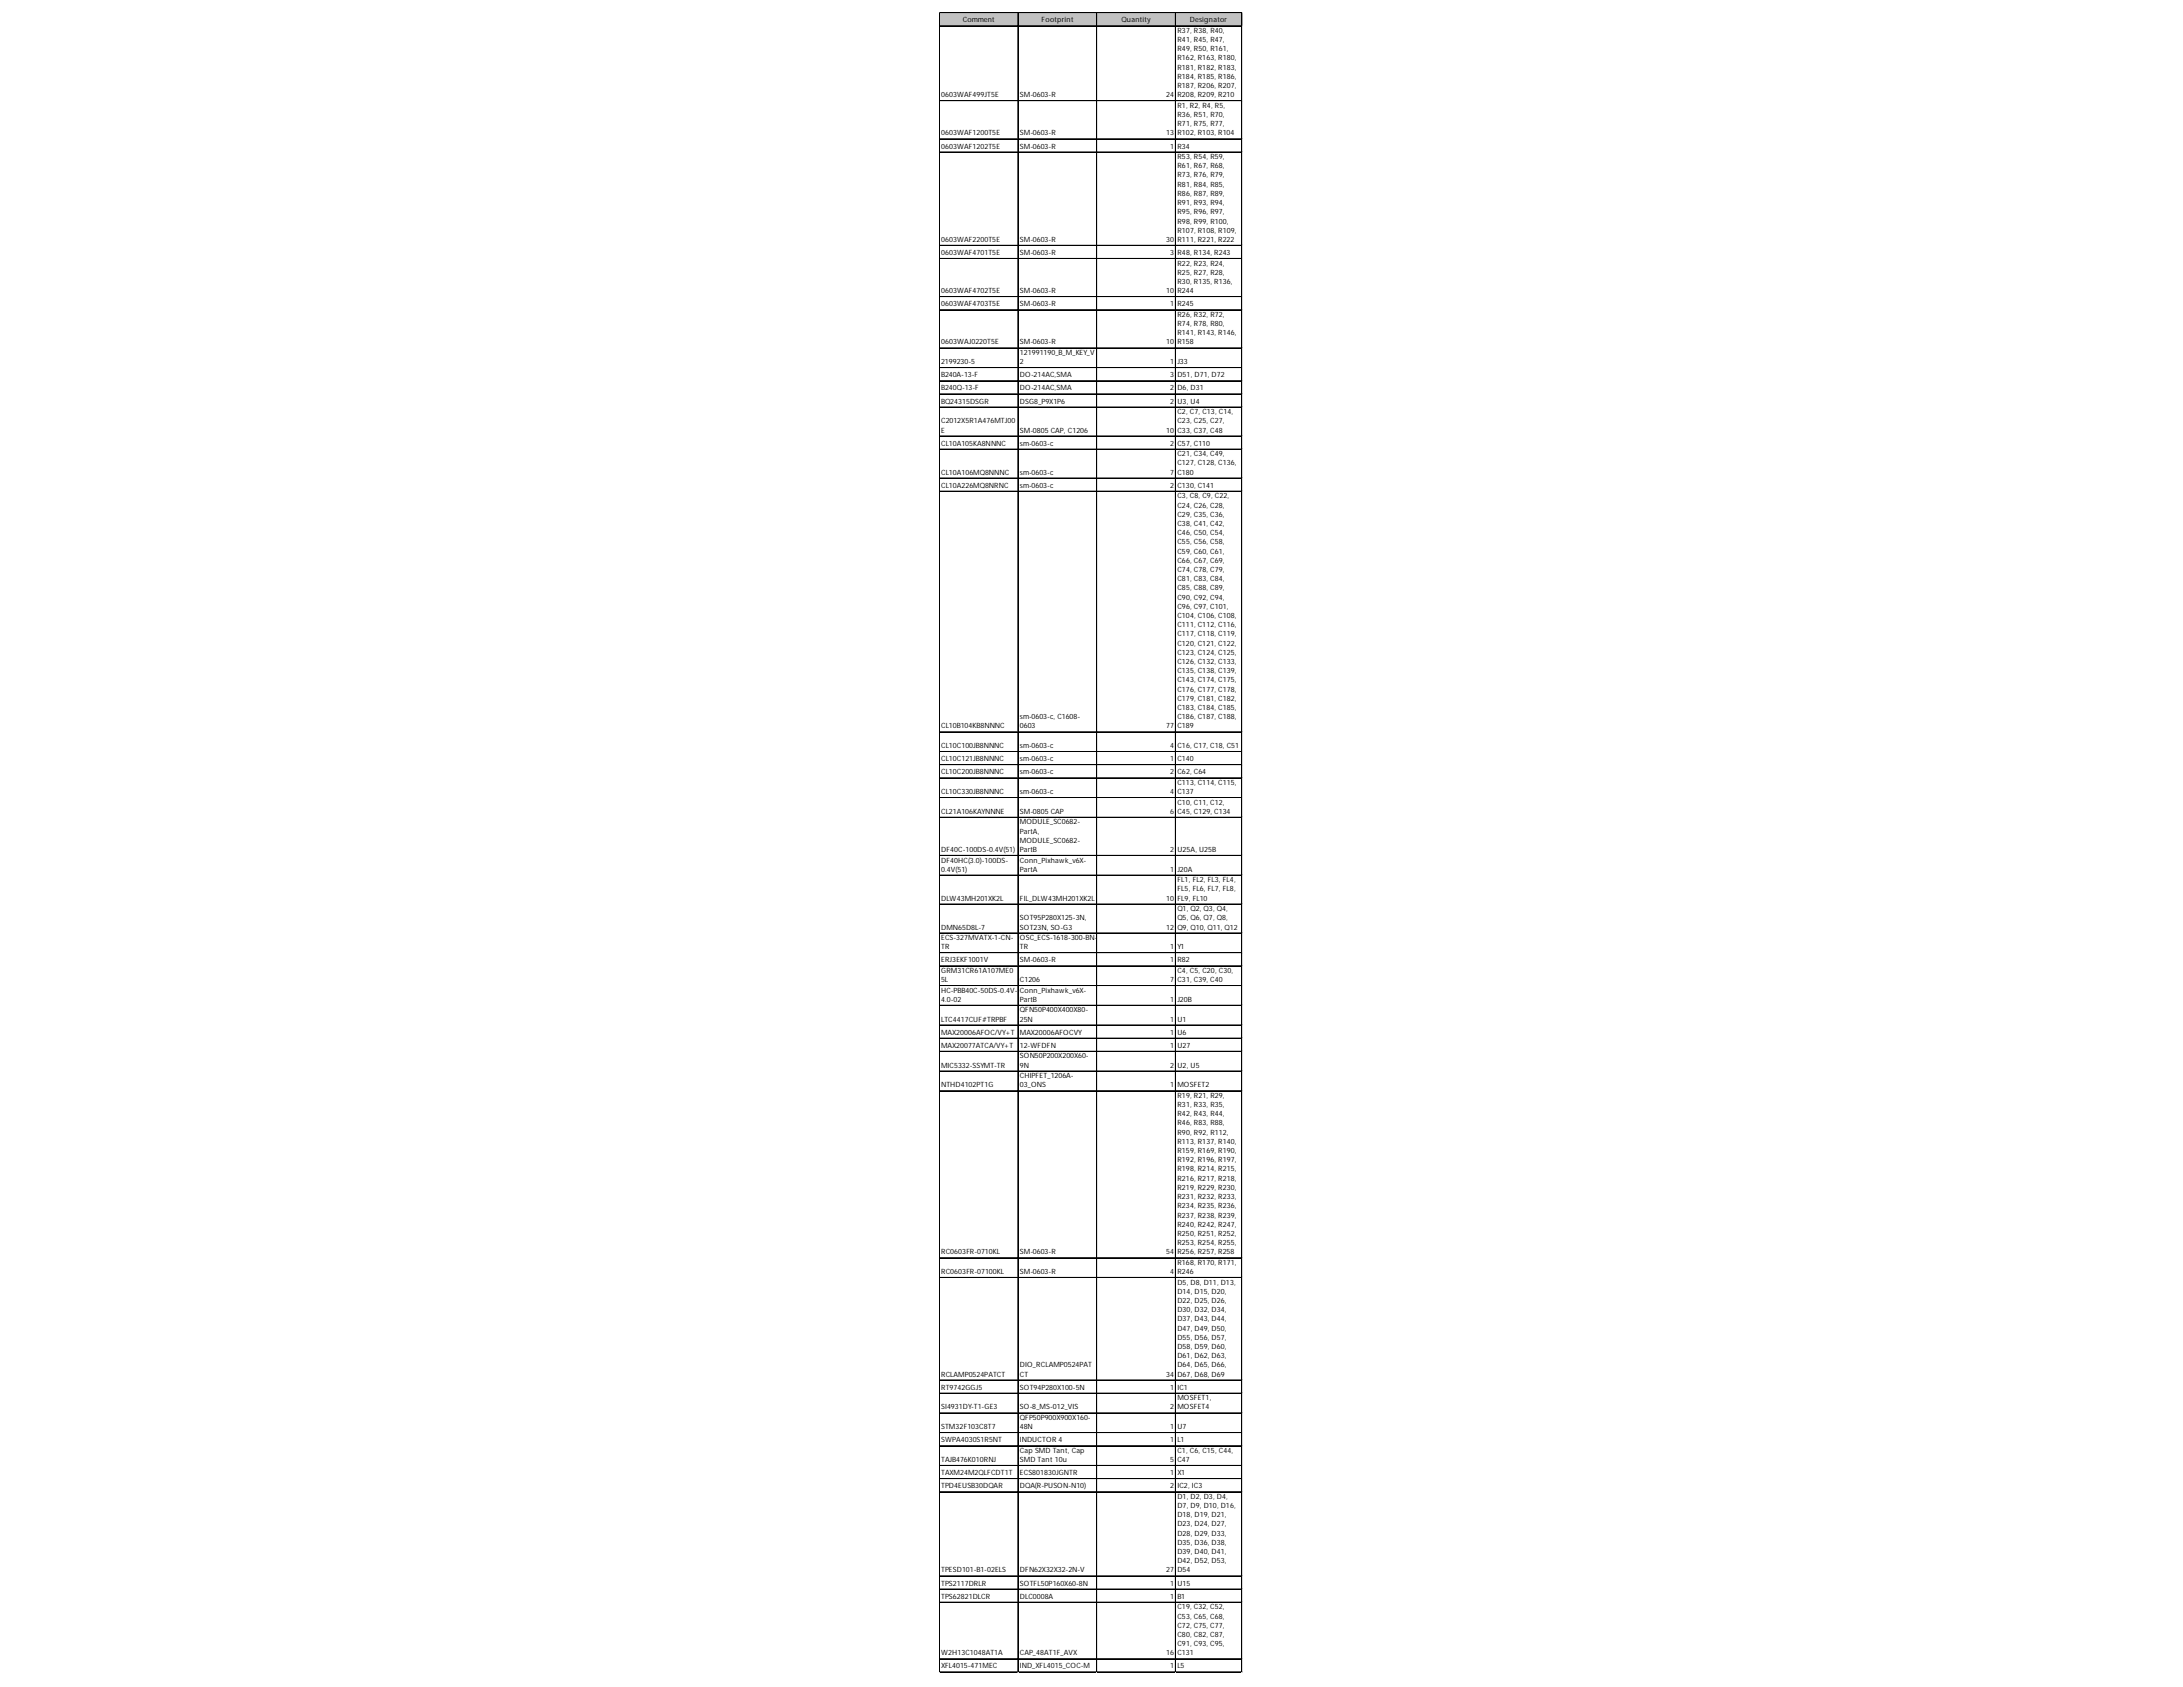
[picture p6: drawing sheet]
<svg xmlns="http://www.w3.org/2000/svg" width="279mm" height="216mm" viewBox="0 0 279 216" stroke-linecap="round" stroke-linejoin="round" font-family="sans-serif">
<defs><g id="words">
<g font-size=".9">
<text x="123.2" y="2.9">Comment</text>
<text x="133.3" y="2.9">Footprint</text>
<text x="143.5" y="2.9">Quantity</text>
<text x="150.7" y="4.2">R37, R38, R40,</text>
<text x="150.7" y="5.4">R41, R45, R47,</text>
<text x="152.3" y="2.9">Designator</text>
<text x="150.7" y="6.6">R49, R50, R161,</text>
<text x="150.7" y="7.7">R162, R163, R180,</text>
<text x="150.7" y="8.9">R181, R182, R183,</text>
<text x="150.7" y="10.1">R184, R185, R186,</text>
<text x="150.7" y="11.3">R187, R206, R207,</text>
<text x="120.4" y="12.5">0603WAF499JT5E</text>
<text x="120.4" y="17.3">0603WAF1200T5E</text>
<text x="130.5" y="12.5">SM-0603-R</text>
<text x="130.5" y="17.3">SM-0603-R</text>
<text x="149.3" y="12.5">24</text>
<text x="149.3" y="17.3">13</text>
<text x="150.7" y="12.5">R208, R209, R210</text>
<text x="150.7" y="13.8">R1, R2, R4, R5,</text>
<text x="150.7" y="15">R36, R51, R70,</text>
<text x="150.7" y="16.2">R71, R75, R77,</text>
<text x="150.7" y="17.3">R102, R103, R104</text>
<text x="120.4" y="19">0603WAF1202T5E</text>
<text x="130.5" y="19">SM-0603-R</text>
<text x="149.8" y="19">1</text>
<text x="150.7" y="19">R34</text>
<text x="150.7" y="20.4">R53, R54, R59,</text>
<text x="150.7" y="21.5">R61, R67, R68,</text>
<text x="150.7" y="22.7">R73, R76, R79,</text>
<text x="150.7" y="23.9">R81, R84, R85,</text>
<text x="150.7" y="25.1">R86, R87, R89,</text>
<text x="150.7" y="26.2">R91, R93, R94,</text>
<text x="150.7" y="27.4">R95, R96, R97,</text>
<text x="150.7" y="28.6">R98, R99, R100,</text>
<text x="150.7" y="29.8">R107, R108, R109,</text>
<text x="120.4" y="31">0603WAF2200T5E</text>
<text x="120.4" y="32.6">0603WAF4701T5E</text>
<text x="130.5" y="31">SM-0603-R</text>
<text x="130.5" y="32.6">SM-0603-R</text>
<text x="149.3" y="31">30</text>
<text x="149.8" y="32.6">3</text>
<text x="150.7" y="31">R111, R221, R222</text>
<text x="150.7" y="32.6">R48, R134, R243</text>
<text x="150.7" y="34">R22, R23, R24,</text>
<text x="150.7" y="35.2">R25, R27, R28,</text>
<text x="120.4" y="37.5">0603WAF4702T5E</text>
<text x="120.4" y="39.2">0603WAF4703T5E</text>
<text x="130.5" y="37.5">SM-0603-R</text>
<text x="130.5" y="39.2">SM-0603-R</text>
<text x="149.3" y="37.5">10</text>
<text x="149.8" y="39.2">1</text>
<text x="150.7" y="36.3">R30, R135, R136,</text>
<text x="150.7" y="37.5">R244</text>
<text x="150.7" y="39.2">R245</text>
<text x="150.7" y="40.6">R26, R32, R72,</text>
<text x="150.7" y="41.7">R74, R78, R80,</text>
<text x="120.4" y="44.1">0603WAJ0220T5E</text>
<text x="120.4" y="46.6">2199230-5</text>
<text x="130.5" y="44.1">SM-0603-R</text>
<text x="130.5" y="45.4">121991190_B_M_KEY_V</text>
<text x="130.5" y="46.6">2</text>
<text x="149.3" y="44.1">10</text>
<text x="149.8" y="46.6">1</text>
<text x="150.7" y="42.9">R141, R143, R146,</text>
<text x="150.7" y="44.1">R158</text>
<text x="150.7" y="46.6">J33</text>
<text x="120.4" y="48.3">B240A-13-F</text>
<text x="120.4" y="50">B240Q-13-F</text>
<text x="120.4" y="51.7">BQ24315DSGR</text>
<text x="130.5" y="48.3">DO-214AC,SMA</text>
<text x="130.5" y="50">DO-214AC,SMA</text>
<text x="130.5" y="51.7">DSG8_P9X1P6</text>
<text x="149.8" y="48.3">3</text>
<text x="149.8" y="50">2</text>
<text x="149.8" y="51.7">2</text>
<text x="150.7" y="48.3">D51, D71, D72</text>
<text x="150.7" y="50">D6, D31</text>
<text x="150.7" y="51.7">U3, U4</text>
<text x="150.7" y="53">C2, C7, C13, C14,</text>
<text x="120.4" y="54.2">C2012X5R1A476MTJ00</text>
<text x="120.4" y="55.4">E</text>
<text x="120.4" y="57">CL10A105KA8NNNC</text>
<text x="130.5" y="55.4">SM-0805 CAP, C1206</text>
<text x="130.5" y="57">sm-0603-c</text>
<text x="149.3" y="55.4">10</text>
<text x="149.8" y="57">2</text>
<text x="150.7" y="54.2">C23, C25, C27,</text>
<text x="150.7" y="55.4">C33, C37, C48</text>
<text x="150.7" y="57">C57, C110</text>
<text x="150.7" y="58.4">C21, C34, C49,</text>
<text x="150.7" y="59.6">C127, C128, C136,</text>
<text x="120.4" y="60.7">CL10A106MQ8NNNC</text>
<text x="120.4" y="62.4">CL10A226MQ8NRNC</text>
<text x="130.5" y="60.7">sm-0603-c</text>
<text x="130.5" y="62.4">sm-0603-c</text>
<text x="149.8" y="60.7">7</text>
<text x="149.8" y="62.4">2</text>
<text x="150.7" y="60.7">C180</text>
<text x="150.7" y="62.4">C130, C141</text>
<text x="150.7" y="63.8">C3, C8, C9, C22,</text>
<text x="150.7" y="65">C24, C26, C28,</text>
<text x="150.7" y="66.1">C29, C35, C36,</text>
<text x="150.7" y="67.3">C38, C41, C42,</text>
<text x="150.7" y="68.5">C46, C50, C54,</text>
<text x="150.7" y="69.7">C55, C56, C58,</text>
<text x="150.7" y="70.8">C59, C60, C61,</text>
<text x="150.7" y="72">C66, C67, C69,</text>
<text x="150.7" y="73.2">C74, C78, C79,</text>
<text x="150.7" y="74.4">C81, C83, C84,</text>
<text x="150.7" y="75.6">C85, C88, C89,</text>
<text x="150.7" y="76.7">C90, C92, C94,</text>
<text x="150.7" y="77.9">C96, C97, C101,</text>
<text x="150.7" y="79.1">C104, C106, C108,</text>
<text x="150.7" y="80.3">C111, C112, C116,</text>
<text x="150.7" y="81.4">C117, C118, C119,</text>
<text x="150.7" y="82.6">C120, C121, C122,</text>
<text x="150.7" y="83.8">C123, C124, C125,</text>
<text x="150.7" y="85">C126, C132, C133,</text>
<text x="150.7" y="86.2">C135, C138, C139,</text>
<text x="150.7" y="87.3">C143, C174, C175,</text>
<text x="150.7" y="88.5">C176, C177, C178,</text>
<text x="150.7" y="89.7">C179, C181, C182,</text>
<text x="120.4" y="93.2">CL10B104KB8NNNC</text>
<text x="120.4" y="95.7">CL10C100JB8NNNC</text>
<text x="130.5" y="92">sm-0603-c, C1608-</text>
<text x="130.5" y="93.2">0603</text>
<text x="130.5" y="95.7">sm-0603-c</text>
<text x="149.3" y="93.2">77</text>
<text x="149.8" y="95.7">4</text>
<text x="150.7" y="90.9">C183, C184, C185,</text>
<text x="150.7" y="92">C186, C187, C188,</text>
<text x="150.7" y="93.2">C189</text>
<text x="150.7" y="95.7">C16, C17, C18, C51</text>
<text x="120.4" y="97.4">CL10C121JB8NNNC</text>
<text x="120.4" y="99.1">CL10C200JB8NNNC</text>
<text x="120.4" y="101.6">CL10C330JB8NNNC</text>
<text x="130.5" y="97.4">sm-0603-c</text>
<text x="130.5" y="99.1">sm-0603-c</text>
<text x="130.5" y="101.6">sm-0603-c</text>
<text x="149.8" y="97.4">1</text>
<text x="149.8" y="99.1">2</text>
<text x="149.8" y="101.6">4</text>
<text x="150.7" y="97.4">C140</text>
<text x="150.7" y="99.1">C62, C64</text>
<text x="150.7" y="100.5">C113, C114, C115,</text>
<text x="150.7" y="101.6">C137</text>
<text x="120.4" y="104.2">CL21A106KAYNNNE</text>
<text x="130.5" y="104.2">SM-0805 CAP</text>
<text x="130.5" y="105.5">MODULE_SC0682-</text>
<text x="130.5" y="106.7">PartA,</text>
<text x="130.5" y="107.9">MODULE_SC0682-</text>
<text x="149.8" y="104.2">6</text>
<text x="150.7" y="103">C10, C11, C12,</text>
<text x="150.7" y="104.2">C45, C129, C134</text>
<text x="120.4" y="109">DF40C-100DS-0.4V(51)</text>
<text x="120.4" y="110.4">DF40HC(3.0)-100DS-</text>
<text x="120.4" y="111.6">0.4V(51)</text>
<text x="130.5" y="109">PartB</text>
<text x="130.5" y="110.4">Conn_Pixhawk_v6X-</text>
<text x="130.5" y="111.6">PartA</text>
<text x="149.8" y="109">2</text>
<text x="149.8" y="111.6">1</text>
<text x="150.7" y="109">U25A, U25B</text>
<text x="150.7" y="111.6">J20A</text>
<text x="150.7" y="112.9">FL1, FL2, FL3, FL4,</text>
<text x="120.4" y="115.3">DLW43MH201XK2L</text>
<text x="120.4" y="119">DMN65D8L-7</text>
<text x="130.5" y="115.3">FIL_DLW43MH201XK2L</text>
<text x="130.5" y="117.8">SOT95P280X125-3N,</text>
<text x="130.5" y="119">SOT23N, SO-G3</text>
<text x="149.3" y="115.3">10</text>
<text x="149.3" y="119">12</text>
<text x="150.7" y="114.1">FL5, FL6, FL7, FL8,</text>
<text x="150.7" y="115.3">FL9, FL10</text>
<text x="150.7" y="116.6">Q1, Q2, Q3, Q4,</text>
<text x="150.7" y="117.8">Q5, Q6, Q7, Q8,</text>
<text x="150.7" y="119">Q9, Q10, Q11, Q12</text>
<text x="120.4" y="120.3">ECS-327MVATX-1-CN-</text>
<text x="120.4" y="121.5">TR</text>
<text x="120.4" y="123.2">ERJ3EKF1001V</text>
<text x="120.4" y="124.5">GRM31CR61A107ME0</text>
<text x="120.4" y="125.7">5L</text>
<text x="130.5" y="120.3">OSC_ECS-1618-300-BN-</text>
<text x="130.5" y="121.5">TR</text>
<text x="130.5" y="123.2">SM-0603-R</text>
<text x="130.5" y="125.7">C1206</text>
<text x="149.8" y="121.5">1</text>
<text x="149.8" y="123.2">1</text>
<text x="149.8" y="125.7">7</text>
<text x="150.7" y="121.5">Y1</text>
<text x="150.7" y="123.2">R82</text>
<text x="150.7" y="124.5">C4, C5, C20, C30,</text>
<text x="150.7" y="125.7">C31, C39, C40</text>
<text x="120.4" y="127">HC-PBB40C-50DS-0.4V-</text>
<text x="120.4" y="128.2">4.0-02</text>
<text x="120.4" y="130.7">LTC4417CUF#TRPBF</text>
<text x="130.5" y="127">Conn_Pixhawk_v6X-</text>
<text x="130.5" y="128.2">PartB</text>
<text x="130.5" y="129.6">QFN50P400X400X80-</text>
<text x="130.5" y="130.7">25N</text>
<text x="149.8" y="128.2">1</text>
<text x="149.8" y="130.7">1</text>
<text x="150.7" y="128.2">J20B</text>
<text x="150.7" y="130.7">U1</text>
<text x="120.4" y="132.4">MAX20006AFOC/VY+T</text>
<text x="120.4" y="134.1">MAX20077ATCA/VY+T</text>
<text x="120.4" y="136.6">MIC5332-SSYMT-TR</text>
<text x="130.5" y="132.4">MAX20006AFOCVY</text>
<text x="130.5" y="134.1">12-WFDFN</text>
<text x="130.5" y="135.5">SON50P200X200X60-</text>
<text x="130.5" y="136.6">9N</text>
<text x="130.5" y="138">CHIPFET_1206A-</text>
<text x="149.8" y="132.4">1</text>
<text x="149.8" y="134.1">1</text>
<text x="149.8" y="136.6">2</text>
<text x="150.7" y="132.4">U6</text>
<text x="150.7" y="134.1">U27</text>
<text x="150.7" y="136.6">U2, U5</text>
<text x="120.4" y="139.2">NTHD4102PT1G</text>
<text x="130.5" y="139.2">03_ONS</text>
<text x="149.8" y="139.2">1</text>
<text x="150.7" y="139.2">MOSFET2</text>
<text x="150.7" y="140.5">R19, R21, R29,</text>
<text x="150.7" y="141.7">R31, R33, R35,</text>
<text x="150.7" y="142.9">R42, R43, R44,</text>
<text x="150.7" y="144">R46, R83, R88,</text>
<text x="150.7" y="145.2">R90, R92, R112,</text>
<text x="150.7" y="146.4">R113, R137, R140,</text>
<text x="150.7" y="147.6">R159, R169, R190,</text>
<text x="150.7" y="148.7">R192, R196, R197,</text>
<text x="150.7" y="149.9">R198, R214, R215,</text>
<text x="150.7" y="151.1">R216, R217, R218,</text>
<text x="150.7" y="152.3">R219, R229, R230,</text>
<text x="150.7" y="153.5">R231, R232, R233,</text>
<text x="150.7" y="154.6">R234, R235, R236,</text>
<text x="150.7" y="155.8">R237, R238, R239,</text>
<text x="120.4" y="160.5">RC0603FR-0710KL</text>
<text x="130.5" y="160.5">SM-0603-R</text>
<text x="149.3" y="160.5">54</text>
<text x="150.7" y="157">R240, R242, R247,</text>
<text x="150.7" y="158.2">R250, R251, R252,</text>
<text x="150.7" y="159.3">R253, R254, R255,</text>
<text x="150.7" y="160.5">R256, R257, R258</text>
<text x="150.7" y="161.9">R168, R170, R171,</text>
<text x="120.4" y="163">RC0603FR-07100KL</text>
<text x="130.5" y="163">SM-0603-R</text>
<text x="149.8" y="163">4</text>
<text x="150.7" y="163">R246</text>
<text x="150.7" y="164.4">D5, D8, D11, D13,</text>
<text x="150.7" y="165.6">D14, D15, D20,</text>
<text x="150.7" y="166.8">D22, D25, D26,</text>
<text x="150.7" y="167.9">D30, D32, D34,</text>
<text x="150.7" y="169.1">D37, D43, D44,</text>
<text x="150.7" y="170.3">D47, D49, D50,</text>
<text x="150.7" y="171.5">D55, D56, D57,</text>
<text x="150.7" y="172.6">D58, D59, D60,</text>
<text x="150.7" y="173.8">D61, D62, D63,</text>
<text x="120.4" y="176.2">RCLAMP0524PATCT</text>
<text x="120.4" y="177.9">RT9742GGJ5</text>
<text x="130.5" y="175">DIO_RCLAMP0524PAT</text>
<text x="130.5" y="176.2">CT</text>
<text x="130.5" y="177.9">SOT94P280X100-5N</text>
<text x="149.3" y="176.2">34</text>
<text x="149.8" y="177.9">1</text>
<text x="150.7" y="175">D64, D65, D66,</text>
<text x="150.7" y="176.2">D67, D68, D69</text>
<text x="150.7" y="177.9">IC1</text>
<text x="150.7" y="179.2">MOSFET1,</text>
<text x="120.4" y="180.4">SI4931DY-T1-GE3</text>
<text x="120.4" y="182.9">STM32F103C8T7</text>
<text x="120.4" y="184.6">SWPA4030S1R5NT</text>
<text x="130.5" y="180.4">SO-8_MS-012_VIS</text>
<text x="130.5" y="181.7">QFP50P900X900X160-</text>
<text x="130.5" y="182.9">48N</text>
<text x="130.5" y="184.6">INDUCTOR 4</text>
<text x="130.5" y="185.9">Cap SMD Tant, Cap</text>
<text x="149.8" y="180.4">2</text>
<text x="149.8" y="182.9">1</text>
<text x="149.8" y="184.6">1</text>
<text x="150.7" y="180.4">MOSFET4</text>
<text x="150.7" y="182.9">U7</text>
<text x="150.7" y="184.6">L1</text>
<text x="150.7" y="185.9">C1, C6, C15, C44,</text>
<text x="120.4" y="187.1">TAJB476K010RNJ</text>
<text x="120.4" y="188.8">TAXM24M2QLFCDT1T</text>
<text x="120.4" y="190.5">TPD4EUSB30DQAR</text>
<text x="130.5" y="187.1">SMD Tant 10u</text>
<text x="130.5" y="188.8">ECS801830JGNTR</text>
<text x="130.5" y="190.5">DQA(R-PUSON-N10)</text>
<text x="149.8" y="187.1">5</text>
<text x="149.8" y="188.8">1</text>
<text x="149.8" y="190.5">2</text>
<text x="150.7" y="187.1">C47</text>
<text x="150.7" y="188.8">X1</text>
<text x="150.7" y="190.5">IC2, IC3</text>
<text x="150.7" y="191.8">D1, D2, D3, D4,</text>
<text x="150.7" y="193">D7, D9, D10, D16,</text>
<text x="150.7" y="194.2">D18, D19, D21,</text>
<text x="150.7" y="195.4">D23, D24, D27,</text>
<text x="150.7" y="196.5">D28, D29, D33,</text>
<text x="150.7" y="197.7">D35, D36, D38,</text>
<text x="120.4" y="201.2">TPESD101-B1-02ELS</text>
<text x="120.4" y="202.9">TPS2117DRLR</text>
<text x="130.5" y="201.2">DFN62X32X32-2N-V</text>
<text x="130.5" y="202.9">SOTFL50P160X60-8N</text>
<text x="149.3" y="201.2">27</text>
<text x="149.8" y="202.9">1</text>
<text x="150.7" y="198.9">D39, D40, D41,</text>
<text x="150.7" y="200.1">D42, D52, D53,</text>
<text x="150.7" y="201.2">D54</text>
<text x="150.7" y="202.9">U15</text>
<text x="120.4" y="204.6">TPS62821DLCR</text>
<text x="130.5" y="204.6">DLC0008A</text>
<text x="149.8" y="204.6">1</text>
<text x="150.7" y="204.6">B1</text>
<text x="150.7" y="206">C19, C32, C52,</text>
<text x="150.7" y="207.1">C53, C65, C68,</text>
<text x="150.7" y="208.3">C72, C75, C77,</text>
<text x="150.7" y="209.5">C80, C82, C87,</text>
<text x="120.4" y="211.8">W2H13C1048AT1A</text>
<text x="120.4" y="213.5">XFL4015-471MEC</text>
<text x="130.5" y="211.8">CAP_48AT1F_AVX</text>
<text x="130.5" y="213.5">IND_XFL4015_COC-M</text>
<text x="149.3" y="211.8">16</text>
<text x="149.8" y="213.5">1</text>
<text x="150.7" y="210.7">C91, C93, C95,</text>
<text x="150.7" y="211.8">C131</text>
<text x="150.7" y="213.5">L5</text>
</g>
</g></defs>
<path d="M120.2 1.6h38.8v1.8h-38.8z" fill="#c0c0c0"/>
<g fill="none" stroke="#000" stroke-width=".13">
<path d="M120.2 1.6v212.4M120.3 1.6h38.7M120.3 1.7h38.7M120.3 3.3h38.7M120.3 12.9h38.7M120.3 17.8h38.7M120.3 19.4h38.7M120.3 19.5h38.7M130.3 1.7v212.3M140.4 1.7v212.3M150.4 1.7v212.3M150.5 1.7v212.3"/>
<path d="M158.9 1.7v212.3M159 1.7v212.3M120.3 31.4h38.7M120.3 33.1h38.7M120.3 38h38.7M120.3 39.6h38.7M120.3 39.7h38.7M120.3 44.5h38.7M120.3 44.6h38.7M120.3 47h38.7M120.3 47.1h38.7M120.3 48.7h38.7"/>
<path d="M120.3 48.8h38.7M120.3 50.4h38.7M120.3 52.1h38.7M120.3 55.8h38.7M120.3 57.5h38.7M120.3 61.2h38.7M120.3 62.9h38.7M120.3 93.7h38.7M120.3 96.2h38.7M120.3 97.9h38.7M120.3 99.5h38.7M120.3 99.6h38.7"/>
<path d="M120.3 102.1h38.7M120.3 104.6h38.7M120.3 109.5h38.7M120.3 112h38.7M120.3 115.7h38.7M120.3 119.4h38.7M120.3 121.9h38.7M120.3 122h38.7M120.3 123.6h38.7M120.3 126.1h38.7M120.3 126.2h38.7M120.3 128.7h38.7"/>
<path d="M120.3 131.2h38.7M120.3 132.9h38.7M120.3 134.5h38.7M120.3 134.6h38.7M120.3 137.1h38.7M120.3 139.6h38.7M120.3 161h38.7M120.3 163.5h38.7M120.3 176.6h38.7M120.3 178.3h38.7M120.3 180.8h38.7M120.3 180.9h38.7"/>
<path d="M120.3 183.3h38.7M120.3 183.4h38.7M120.3 185h38.7M120.3 185.1h38.7M120.3 187.5h38.7M120.3 187.6h38.7M120.3 189.2h38.7M120.3 189.3h38.7M120.3 190.9h38.7M120.3 191h38.7M120.3 201.7h38.7M120.3 203.4h38.7"/>
<path d="M120.3 205h38.7M120.3 205.1h38.7M120.3 212.3h38.7M120.3 214h38.7"/>
</g>
<path d="M120.2 214v.1" fill="none" stroke="#d4d4d4" stroke-width=".13"/>
<path d="M120.2 214l.1 .1z" fill="#d4d4d4"/>
<path d="M130.3 214v.1" fill="none" stroke="#d4d4d4" stroke-width=".13"/>
<path d="M130.3 214l.1 .1z" fill="#d4d4d4"/>
<path d="M140.4 214v.1" fill="none" stroke="#d4d4d4" stroke-width=".13"/>
<path d="M140.4 214v.1z" fill="#d4d4d4"/>
<path d="M150.4 214v.1" fill="none" stroke="#d4d4d4" stroke-width=".13"/>
<path d="M150.4 214l.1 .1z" fill="#d4d4d4"/>
<path d="M158.9 214v.1" fill="none" stroke="#d4d4d4" stroke-width=".13"/>
<path d="M158.9 214l.1 .1z" fill="#d4d4d4"/>
<path d="M159 1.6h.1" fill="none" stroke="#d4d4d4" stroke-width=".13"/>
<path d="M159 1.6l.1 .1z" fill="#d4d4d4"/>
<path d="M159 3.3h.1" fill="none" stroke="#d4d4d4" stroke-width=".13"/>
<path d="M159 3.3l.1 .1z" fill="#d4d4d4"/>
<path d="M159 12.9h.1" fill="none" stroke="#d4d4d4" stroke-width=".13"/>
<path d="M159 12.9l.1 .1z" fill="#d4d4d4"/>
<path d="M159 17.8h.1" fill="none" stroke="#d4d4d4" stroke-width=".13"/>
<path d="M159 17.8h.1z" fill="#d4d4d4"/>
<path d="M159 19.4h.1" fill="none" stroke="#d4d4d4" stroke-width=".13"/>
<path d="M159 19.4l.1 .1z" fill="#d4d4d4"/>
<path d="M159 31.4h.1" fill="none" stroke="#d4d4d4" stroke-width=".13"/>
<path d="M159 31.4l.1 .1z" fill="#d4d4d4"/>
<path d="M159 33.1h.1" fill="none" stroke="#d4d4d4" stroke-width=".13"/>
<path d="M159 33.1l.1 .1z" fill="#d4d4d4"/>
<path d="M159 38h.1" fill="none" stroke="#d4d4d4" stroke-width=".13"/>
<path d="M159 38h.1z" fill="#d4d4d4"/>
<path d="M159 39.6h.1" fill="none" stroke="#d4d4d4" stroke-width=".13"/>
<path d="M159 39.6l.1 .1z" fill="#d4d4d4"/>
<path d="M159 44.5h.1" fill="none" stroke="#d4d4d4" stroke-width=".13"/>
<path d="M159 44.5l.1 .1z" fill="#d4d4d4"/>
<path d="M159 47h.1" fill="none" stroke="#d4d4d4" stroke-width=".13"/>
<path d="M159 47l.1 .1z" fill="#d4d4d4"/>
<path d="M159 48.7h.1" fill="none" stroke="#d4d4d4" stroke-width=".13"/>
<path d="M159 48.7l.1 .1z" fill="#d4d4d4"/>
<path d="M159 50.4h.1" fill="none" stroke="#d4d4d4" stroke-width=".13"/>
<path d="M159 50.4l.1 .1z" fill="#d4d4d4"/>
<path d="M159 52.1h.1" fill="none" stroke="#d4d4d4" stroke-width=".13"/>
<path d="M159 52.1l.1 .1z" fill="#d4d4d4"/>
<path d="M159 55.8h.1" fill="none" stroke="#d4d4d4" stroke-width=".13"/>
<path d="M159 55.8l.1 .1z" fill="#d4d4d4"/>
<path d="M159 57.5h.1" fill="none" stroke="#d4d4d4" stroke-width=".13"/>
<path d="M159 57.5l.1 .1z" fill="#d4d4d4"/>
<path d="M159 61.2h.1" fill="none" stroke="#d4d4d4" stroke-width=".13"/>
<path d="M159 61.2l.1 .1z" fill="#d4d4d4"/>
<path d="M159 62.9h.1" fill="none" stroke="#d4d4d4" stroke-width=".13"/>
<path d="M159 62.9h.1z" fill="#d4d4d4"/>
<path d="M159 93.7h.1" fill="none" stroke="#d4d4d4" stroke-width=".13"/>
<path d="M159 93.7h.1z" fill="#d4d4d4"/>
<path d="M159 96.2h.1" fill="none" stroke="#d4d4d4" stroke-width=".13"/>
<path d="M159 96.2l.1 .1z" fill="#d4d4d4"/>
<path d="M159 97.9h.1" fill="none" stroke="#d4d4d4" stroke-width=".13"/>
<path d="M159 97.9h.1z" fill="#d4d4d4"/>
<path d="M159 99.5h.1" fill="none" stroke="#d4d4d4" stroke-width=".13"/>
<path d="M159 99.5l.1 .1z" fill="#d4d4d4"/>
<path d="M159 102.1h.1" fill="none" stroke="#d4d4d4" stroke-width=".13"/>
<path d="M159 102.1h.1z" fill="#d4d4d4"/>
<path d="M159 104.6h.1" fill="none" stroke="#d4d4d4" stroke-width=".13"/>
<path d="M159 104.6l.1 .1z" fill="#d4d4d4"/>
<path d="M159 109.5h.1" fill="none" stroke="#d4d4d4" stroke-width=".13"/>
<path d="M159 109.5l.1 .1z" fill="#d4d4d4"/>
<path d="M159 112h.1" fill="none" stroke="#d4d4d4" stroke-width=".13"/>
<path d="M159 112l.1 .1z" fill="#d4d4d4"/>
<path d="M159 115.7h.1" fill="none" stroke="#d4d4d4" stroke-width=".13"/>
<path d="M159 115.7l.1 .1z" fill="#d4d4d4"/>
<path d="M159 119.4h.1" fill="none" stroke="#d4d4d4" stroke-width=".13"/>
<path d="M159 119.4l.1 .1z" fill="#d4d4d4"/>
<path d="M159 121.9h.1" fill="none" stroke="#d4d4d4" stroke-width=".13"/>
<path d="M159 121.9l.1 .1z" fill="#d4d4d4"/>
<path d="M159 123.6h.1" fill="none" stroke="#d4d4d4" stroke-width=".13"/>
<path d="M159 123.6l.1 .1z" fill="#d4d4d4"/>
<path d="M159 126.1h.1" fill="none" stroke="#d4d4d4" stroke-width=".13"/>
<path d="M159 126.1l.1 .1z" fill="#d4d4d4"/>
<path d="M159 128.7h.1" fill="none" stroke="#d4d4d4" stroke-width=".13"/>
<path d="M159 128.7h.1z" fill="#d4d4d4"/>
<path d="M159 131.2h.1" fill="none" stroke="#d4d4d4" stroke-width=".13"/>
<path d="M159 131.2l.1 .1z" fill="#d4d4d4"/>
<path d="M159 132.9h.1" fill="none" stroke="#d4d4d4" stroke-width=".13"/>
<path d="M159 132.9h.1z" fill="#d4d4d4"/>
<path d="M159 134.5h.1" fill="none" stroke="#d4d4d4" stroke-width=".13"/>
<path d="M159 134.5l.1 .1z" fill="#d4d4d4"/>
<path d="M159 137.1h.1" fill="none" stroke="#d4d4d4" stroke-width=".13"/>
<path d="M159 137.1h.1z" fill="#d4d4d4"/>
<path d="M159 139.6h.1" fill="none" stroke="#d4d4d4" stroke-width=".13"/>
<path d="M159 139.6l.1 .1z" fill="#d4d4d4"/>
<path d="M159 161h.1" fill="none" stroke="#d4d4d4" stroke-width=".13"/>
<path d="M159 161h.1z" fill="#d4d4d4"/>
<path d="M159 163.5h.1" fill="none" stroke="#d4d4d4" stroke-width=".13"/>
<path d="M159 163.5l.1 .1z" fill="#d4d4d4"/>
<path d="M159 176.6h.1" fill="none" stroke="#d4d4d4" stroke-width=".13"/>
<path d="M159 176.6l.1 .1z" fill="#d4d4d4"/>
<path d="M159 178.3h.1" fill="none" stroke="#d4d4d4" stroke-width=".13"/>
<path d="M159 178.3l.1 .1z" fill="#d4d4d4"/>
<path d="M159 180.8h.1" fill="none" stroke="#d4d4d4" stroke-width=".13"/>
<path d="M159 180.8l.1 .1z" fill="#d4d4d4"/>
<path d="M159 183.3h.1" fill="none" stroke="#d4d4d4" stroke-width=".13"/>
<path d="M159 183.3l.1 .1z" fill="#d4d4d4"/>
<path d="M159 185h.1" fill="none" stroke="#d4d4d4" stroke-width=".13"/>
<path d="M159 185l.1 .1z" fill="#d4d4d4"/>
<path d="M159 187.5h.1" fill="none" stroke="#d4d4d4" stroke-width=".13"/>
<path d="M159 187.5l.1 .1z" fill="#d4d4d4"/>
<path d="M159 189.2h.1" fill="none" stroke="#d4d4d4" stroke-width=".13"/>
<path d="M159 189.2l.1 .1z" fill="#d4d4d4"/>
<path d="M159 190.9h.1" fill="none" stroke="#d4d4d4" stroke-width=".13"/>
<path d="M159 190.9l.1 .1z" fill="#d4d4d4"/>
<path d="M159 201.7h.1" fill="none" stroke="#d4d4d4" stroke-width=".13"/>
<path d="M159 201.7l.1 .1z" fill="#d4d4d4"/>
<path d="M159 203.4h.1" fill="none" stroke="#d4d4d4" stroke-width=".13"/>
<path d="M159 203.4h.1z" fill="#d4d4d4"/>
<path d="M159 205h.1" fill="none" stroke="#d4d4d4" stroke-width=".13"/>
<path d="M159 205l.1 .1z" fill="#d4d4d4"/>
<path d="M159 212.3h.1" fill="none" stroke="#d4d4d4" stroke-width=".13"/>
<path d="M159 212.3l.1 .1z" fill="#d4d4d4"/>
<path d="M159 214h.1" fill="none" stroke="#d4d4d4" stroke-width=".13"/>
<path d="M159 214h.1z" fill="#d4d4d4"/>
<use href="#words"/>
</svg>
